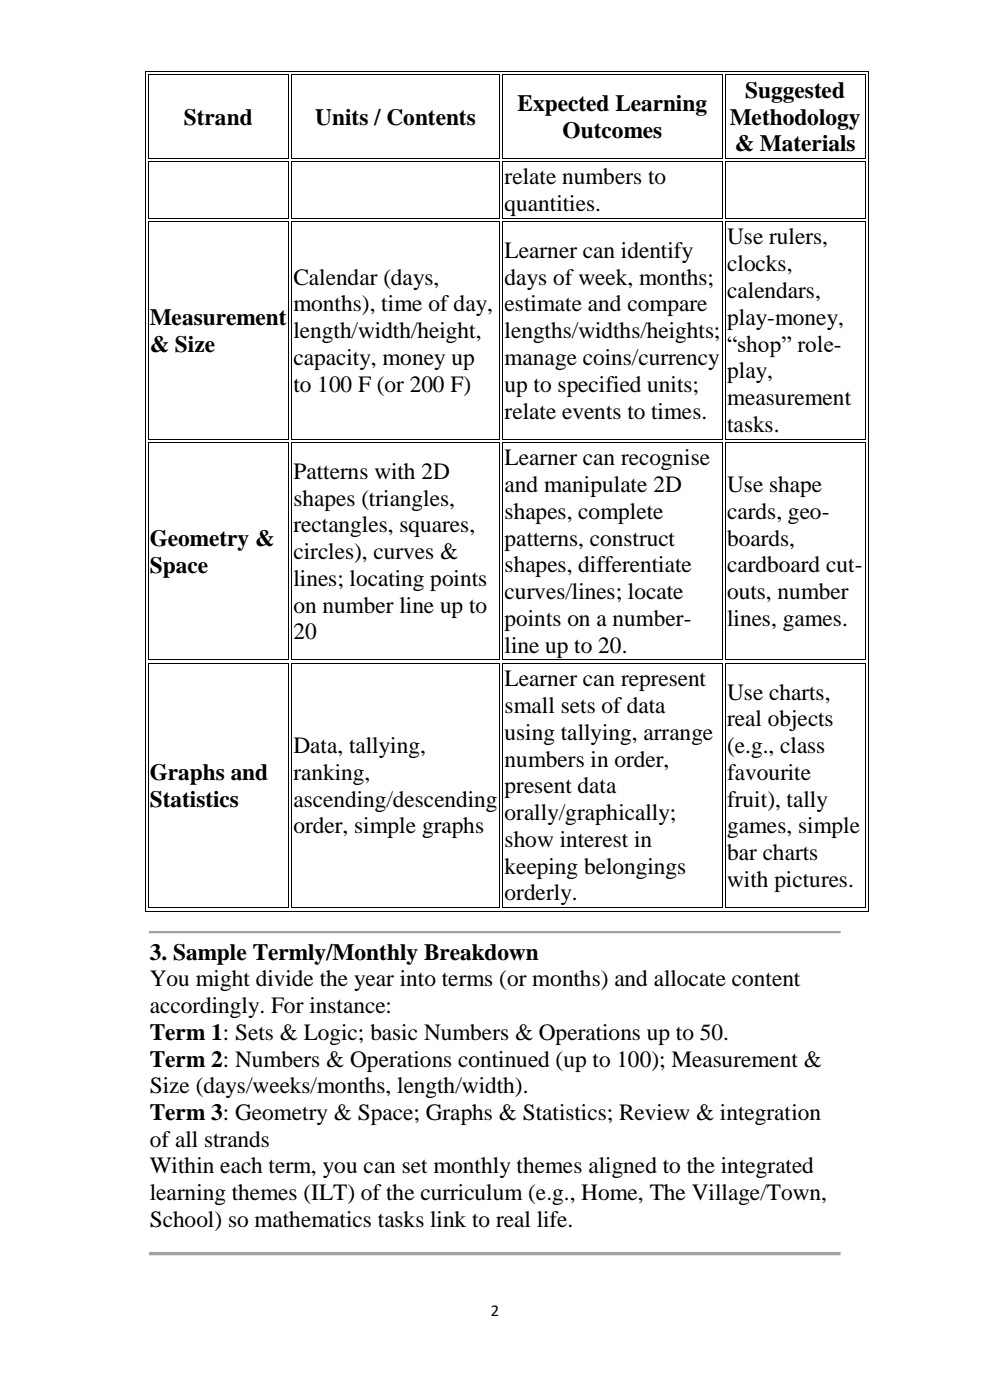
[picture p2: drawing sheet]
<svg xmlns="http://www.w3.org/2000/svg" width="210mm" height="297mm" viewBox="0 0 210 297" stroke-linecap="round" stroke-linejoin="round" font-family="sans-serif">
<defs><g id="words">
<g font-size="5">
<text x="109.8" y="23.6">Expected Learning</text>
<text x="158.1" y="20.7">Suggested</text>
<text x="39" y="26.4">Strand</text>
<text x="66.9" y="26.4">Units / Contents</text>
<text x="119.4" y="29.3">Outcomes</text>
<text x="154.8" y="26.4">Methodology</text>
<text x="155.9" y="32.1">&amp; Materials</text>
<text x="107" y="39.1">relate numbers to</text>
<text x="107" y="44.8">quantities.</text>
<text x="154.2" y="51.9">Use rulers,</text>
<text x="107" y="54.7">Learner can identify</text>
<text x="154.2" y="57.5">clocks,</text>
<text x="62.2" y="60.4">Calendar (days,</text>
<text x="107" y="60.4">days of week, months;</text>
<text x="154.2" y="63.2">calendars,</text>
<text x="31.8" y="69">Measurement</text>
<text x="62.2" y="66">months), time of day,</text>
<text x="62.2" y="71.8">length/width/height,</text>
<text x="107" y="66">estimate and compare</text>
<text x="107" y="71.8">lengths/widths/heights;</text>
<text x="154.2" y="68.9">play-money,</text>
<text x="31.8" y="74.7">&amp; Size</text>
<text x="62.2" y="77.4">capacity, money up</text>
<text x="107" y="77.4">manage coins/currency</text>
<text x="154.2" y="74.6">“shop” role-</text>
<text x="62.2" y="83.1">to 100 F (or 200 F)</text>
<text x="107" y="83.1">up to specified units;</text>
<text x="154.2" y="80.3">play,</text>
<text x="107" y="88.8">relate events to times.</text>
<text x="154.2" y="86">measurement</text>
<text x="154.2" y="91.6">tasks.</text>
<text x="62.2" y="101.6">Patterns with 2D</text>
<text x="107" y="98.7">Learner can recognise</text>
<text x="62.2" y="107.2">shapes (triangles,</text>
<text x="107" y="104.4">and manipulate 2D</text>
<text x="154.2" y="104.4">Use shape</text>
<text x="62.2" y="112.9">rectangles, squares,</text>
<text x="107" y="110.1">shapes, complete</text>
<text x="154.2" y="110.1">cards, geo-</text>
<text x="31.8" y="115.8">Geometry &amp;</text>
<text x="62.2" y="118.6">circles), curves &amp;</text>
<text x="107" y="115.8">patterns, construct</text>
<text x="154.2" y="115.8">boards,</text>
<text x="31.8" y="121.5">Space</text>
<text x="62.2" y="124.3">lines; locating points</text>
<text x="107" y="121.4">shapes, differentiate</text>
<text x="154.2" y="121.4">cardboard cut-</text>
<text x="62.2" y="130">on number line up to</text>
<text x="107" y="127.1">curves/lines; locate</text>
<text x="154.2" y="127.1">outs, number</text>
<text x="62.2" y="135.7">20</text>
<text x="107" y="132.8">points on a number-</text>
<text x="154.2" y="132.8">lines, games.</text>
<text x="107" y="138.5">line up to 20.</text>
<text x="107" y="145.6">Learner can represent</text>
<text x="154.2" y="148.4">Use charts,</text>
<text x="107" y="151.2">small sets of data</text>
<text x="154.2" y="154.1">real objects</text>
<text x="62.2" y="159.8">Data, tallying,</text>
<text x="107" y="157">using tallying, arrange</text>
<text x="154.2" y="159.8">(e.g., class</text>
<text x="31.8" y="165.5">Graphs and</text>
<text x="62.2" y="165.5">ranking,</text>
<text x="107" y="162.6">numbers in order,</text>
<text x="154.2" y="165.5">favourite</text>
<text x="31.8" y="171.2">Statistics</text>
<text x="62.2" y="171.1">ascending/descending</text>
<text x="107" y="168.3">present data</text>
<text x="107" y="174">orally/graphically;</text>
<text x="154.2" y="171.1">fruit), tally</text>
<text x="62.2" y="176.8">order, simple graphs</text>
<text x="107" y="179.6">show interest in</text>
<text x="154.2" y="176.8">games, simple</text>
<text x="107" y="185.3">keeping belongings</text>
<text x="154.2" y="182.5">bar charts</text>
<text x="107" y="191">orderly.</text>
<text x="154.2" y="188.2">with pictures.</text>
<text x="31.8" y="203.6">3. Sample Termly/Monthly Breakdown</text>
<text x="31.8" y="209.2">You might divide the year into terms (or months) and allocate content</text>
<text x="31.8" y="214.9">accordingly. For instance:</text>
<text x="31.8" y="220.5">Term 1: Sets &amp; Logic; basic Numbers &amp; Operations up to 50.</text>
<text x="31.8" y="226.3">Term 2: Numbers &amp; Operations continued (up to 100); Measurement &amp;</text>
<text x="31.8" y="231.9">Size (days/weeks/months, length/width).</text>
<text x="31.8" y="237.6">Term 3: Geometry &amp; Space; Graphs &amp; Statistics; Review &amp; integration</text>
<text x="31.8" y="243.3">of all strands</text>
<text x="31.8" y="249">Within each term, you can set monthly themes aligned to the integrated</text>
<text x="31.8" y="254.6">learning themes (ILT) of the curriculum (e.g., Home, The Village/Town,</text>
<text x="31.8" y="260.3">School) so mathematics tasks link to real life.</text>
</g>
<text font-size="3.5" x="104.1" y="279.1">2</text>
</g></defs>
<g fill="#000">
<path d="M30.7 15h.2v1.2h-.2z" fill-rule="evenodd"/>
<path d="M30.7 15h.2v.2h-.2z" fill-rule="evenodd"/>
<path d="M31.3 15.7h.2v.2h-.2z" fill-rule="evenodd"/>
<path d="M31.3 15.7h.2v.2h-.2z" fill-rule="evenodd"/>
<path d="M61.1 15.7h.2v.2h-.2z" fill-rule="evenodd"/>
<path d="M61.1 15.7h.2v.2h-.2z" fill-rule="evenodd"/>
<path d="M61.6 15h.1v.2h-.1z" fill-rule="evenodd"/>
<path d="M61.8 15.7h.2v.2h-.2z" fill-rule="evenodd"/>
<path d="M61.8 15.7h.2v.2h-.2z" fill-rule="evenodd"/>
<path d="M105.9 15.7h.1v.2h-.1z" fill-rule="evenodd"/>
<path d="M105.9 15.7h.1v.2h-.1z" fill-rule="evenodd"/>
<path d="M106.3 15h.2v.2h-.2z" fill-rule="evenodd"/>
<path d="M106.6 15.7h.2v.2h-.2z" fill-rule="evenodd"/>
<path d="M106.6 15.7h.2v.2h-.2z" fill-rule="evenodd"/>
<path d="M153.1 15.7h.2v.2h-.2z" fill-rule="evenodd"/>
<path d="M153.1 15.7h.2v.2h-.2z" fill-rule="evenodd"/>
<path d="M153.6 15h.1v.2h-.1z" fill-rule="evenodd"/>
<path d="M153.8 15.7h.2v.2h-.2z" fill-rule="evenodd"/>
<path d="M153.8 15.7h.2v.2h-.2z" fill-rule="evenodd"/>
<path d="M183.4 15.7h.2v.2h-.2z" fill-rule="evenodd"/>
<path d="M183.4 15.7h.2v.2h-.2z" fill-rule="evenodd"/>
<path d="M184.1 15h.1v1.2h-.1z" fill-rule="evenodd"/>
<path d="M184.1 15h.1v.2h-.1z" fill-rule="evenodd"/>
<path d="M30.7 33.9h.2v.7h-.2z" fill-rule="evenodd"/>
<path d="M31.3 33.5h.2v.1h-.2z" fill-rule="evenodd"/>
<path d="M31.3 33.5h.2v.1h-.2z" fill-rule="evenodd"/>
<path d="M31.3 34.2h.2v.2h-.2z" fill-rule="evenodd"/>
<path d="M31.3 34.2h.2v.2h-.2z" fill-rule="evenodd"/>
<path d="M61.1 33.5h.2v.1h-.2z" fill-rule="evenodd"/>
<path d="M61.1 33.5h.2v.1h-.2z" fill-rule="evenodd"/>
<path d="M61.1 34.2h.2v.2h-.2z" fill-rule="evenodd"/>
<path d="M61.1 34.2h.2v.2h-.2z" fill-rule="evenodd"/>
<path d="M61.8 33.5h.2v.1h-.2z" fill-rule="evenodd"/>
<path d="M61.8 33.5h.2v.1h-.2z" fill-rule="evenodd"/>
<path d="M61.8 34.2h.2v.2h-.2z" fill-rule="evenodd"/>
<path d="M61.8 34.2h.2v.2h-.2z" fill-rule="evenodd"/>
<path d="M105.9 33.5h.1v.1h-.1z" fill-rule="evenodd"/>
<path d="M105.9 33.5h.1v.1h-.1z" fill-rule="evenodd"/>
<path d="M105.9 34.2h.1v.2h-.1z" fill-rule="evenodd"/>
<path d="M105.9 34.2h.1v.2h-.1z" fill-rule="evenodd"/>
<path d="M106.6 33.5h.2v.1h-.2z" fill-rule="evenodd"/>
<path d="M106.6 33.5h.2v.1h-.2z" fill-rule="evenodd"/>
<path d="M106.6 34.2h.2v.2h-.2z" fill-rule="evenodd"/>
<path d="M106.6 34.2h.2v.2h-.2z" fill-rule="evenodd"/>
<path d="M153.1 33.5h.2v.1h-.2z" fill-rule="evenodd"/>
<path d="M153.1 33.5h.2v.1h-.2z" fill-rule="evenodd"/>
<path d="M153.1 34.2h.2v.2h-.2z" fill-rule="evenodd"/>
<path d="M153.1 34.2h.2v.2h-.2z" fill-rule="evenodd"/>
<path d="M153.8 33.5h.2v.1h-.2z" fill-rule="evenodd"/>
<path d="M153.8 33.5h.2v.1h-.2z" fill-rule="evenodd"/>
<path d="M153.8 34.2h.2v.2h-.2z" fill-rule="evenodd"/>
<path d="M153.8 34.2h.2v.2h-.2z" fill-rule="evenodd"/>
<path d="M183.4 33.5h.2v.1h-.2z" fill-rule="evenodd"/>
<path d="M183.4 33.5h.2v.1h-.2z" fill-rule="evenodd"/>
<path d="M183.4 34.2h.2v.2h-.2z" fill-rule="evenodd"/>
<path d="M183.4 34.2h.2v.2h-.2z" fill-rule="evenodd"/>
<path d="M184.1 33.9h.1v.7h-.1z" fill-rule="evenodd"/>
<path d="M30.7 46.7h.2v.7h-.2z" fill-rule="evenodd"/>
<path d="M31.3 46.2h.2v.2h-.2z" fill-rule="evenodd"/>
<path d="M31.3 46.2h.2v.2h-.2z" fill-rule="evenodd"/>
<path d="M31.3 47h.2v.1h-.2z" fill-rule="evenodd"/>
<path d="M31.3 47h.2v.1h-.2z" fill-rule="evenodd"/>
<path d="M61.1 46.2h.2v.2h-.2z" fill-rule="evenodd"/>
<path d="M61.1 46.2h.2v.2h-.2z" fill-rule="evenodd"/>
<path d="M61.1 47h.2v.1h-.2z" fill-rule="evenodd"/>
<path d="M61.1 47h.2v.1h-.2z" fill-rule="evenodd"/>
<path d="M61.8 46.2h.2v.2h-.2z" fill-rule="evenodd"/>
<path d="M61.8 46.2h.2v.2h-.2z" fill-rule="evenodd"/>
<path d="M61.8 47h.2v.1h-.2z" fill-rule="evenodd"/>
<path d="M61.8 47h.2v.1h-.2z" fill-rule="evenodd"/>
<path d="M105.9 46.2h.1v.2h-.1z" fill-rule="evenodd"/>
<path d="M105.9 46.2h.1v.2h-.1z" fill-rule="evenodd"/>
<path d="M105.9 47h.1v.1h-.1z" fill-rule="evenodd"/>
<path d="M105.9 47h.1v.1h-.1z" fill-rule="evenodd"/>
<path d="M106.6 46.2h.2v.2h-.2z" fill-rule="evenodd"/>
<path d="M106.6 46.2h.2v.2h-.2z" fill-rule="evenodd"/>
<path d="M106.6 47h.2v.1h-.2z" fill-rule="evenodd"/>
<path d="M106.6 47h.2v.1h-.2z" fill-rule="evenodd"/>
<path d="M153.1 46.2h.2v.2h-.2z" fill-rule="evenodd"/>
<path d="M153.1 46.2h.2v.2h-.2z" fill-rule="evenodd"/>
<path d="M153.1 47h.2v.1h-.2z" fill-rule="evenodd"/>
<path d="M153.1 47h.2v.1h-.2z" fill-rule="evenodd"/>
<path d="M153.8 46.2h.2v.2h-.2z" fill-rule="evenodd"/>
<path d="M153.8 46.2h.2v.2h-.2z" fill-rule="evenodd"/>
<path d="M153.8 47h.2v.1h-.2z" fill-rule="evenodd"/>
<path d="M153.8 47h.2v.1h-.2z" fill-rule="evenodd"/>
<path d="M183.4 46.2h.2v.2h-.2z" fill-rule="evenodd"/>
<path d="M183.4 46.2h.2v.2h-.2z" fill-rule="evenodd"/>
<path d="M183.4 47h.2v.1h-.2z" fill-rule="evenodd"/>
<path d="M183.4 47h.2v.1h-.2z" fill-rule="evenodd"/>
<path d="M184.1 46.7h.1v.7h-.1z" fill-rule="evenodd"/>
<path d="M30.7 93.5h.2v.8h-.2z" fill-rule="evenodd"/>
<path d="M31.3 93.1h.2v.1h-.2z" fill-rule="evenodd"/>
<path d="M31.3 93.1h.2v.1h-.2z" fill-rule="evenodd"/>
<path d="M31.3 93.8h.2v.2h-.2z" fill-rule="evenodd"/>
<path d="M31.3 93.8h.2v.2h-.2z" fill-rule="evenodd"/>
<path d="M61.1 93.1h.2v.1h-.2z" fill-rule="evenodd"/>
<path d="M61.1 93.1h.2v.1h-.2z" fill-rule="evenodd"/>
<path d="M61.1 93.8h.2v.2h-.2z" fill-rule="evenodd"/>
<path d="M61.1 93.8h.2v.2h-.2z" fill-rule="evenodd"/>
<path d="M61.8 93.1h.2v.1h-.2z" fill-rule="evenodd"/>
<path d="M61.8 93.1h.2v.1h-.2z" fill-rule="evenodd"/>
<path d="M61.8 93.8h.2v.2h-.2z" fill-rule="evenodd"/>
<path d="M61.8 93.8h.2v.2h-.2z" fill-rule="evenodd"/>
<path d="M105.9 93.1h.1v.1h-.1z" fill-rule="evenodd"/>
<path d="M105.9 93.1h.1v.1h-.1z" fill-rule="evenodd"/>
<path d="M105.9 93.8h.1v.2h-.1z" fill-rule="evenodd"/>
<path d="M105.9 93.8h.1v.2h-.1z" fill-rule="evenodd"/>
<path d="M106.6 93.1h.2v.1h-.2z" fill-rule="evenodd"/>
<path d="M106.6 93.1h.2v.1h-.2z" fill-rule="evenodd"/>
<path d="M106.6 93.8h.2v.2h-.2z" fill-rule="evenodd"/>
<path d="M106.6 93.8h.2v.2h-.2z" fill-rule="evenodd"/>
<path d="M153.1 93.1h.2v.1h-.2z" fill-rule="evenodd"/>
<path d="M153.1 93.1h.2v.1h-.2z" fill-rule="evenodd"/>
<path d="M153.1 93.8h.2v.2h-.2z" fill-rule="evenodd"/>
<path d="M153.1 93.8h.2v.2h-.2z" fill-rule="evenodd"/>
<path d="M153.8 93.1h.2v.1h-.2z" fill-rule="evenodd"/>
<path d="M153.8 93.1h.2v.1h-.2z" fill-rule="evenodd"/>
<path d="M153.8 93.8h.2v.2h-.2z" fill-rule="evenodd"/>
<path d="M153.8 93.8h.2v.2h-.2z" fill-rule="evenodd"/>
<path d="M183.4 93.1h.2v.1h-.2z" fill-rule="evenodd"/>
<path d="M183.4 93.1h.2v.1h-.2z" fill-rule="evenodd"/>
<path d="M183.4 93.8h.2v.2h-.2z" fill-rule="evenodd"/>
<path d="M183.4 93.8h.2v.2h-.2z" fill-rule="evenodd"/>
<path d="M184.1 93.5h.1v.8h-.1z" fill-rule="evenodd"/>
<path d="M30.7 140.4h.2v.7h-.2z" fill-rule="evenodd"/>
<path d="M31.3 139.9h.2v.2h-.2z" fill-rule="evenodd"/>
<path d="M31.3 139.9h.2v.2h-.2z" fill-rule="evenodd"/>
<path d="M31.3 140.7h.2v.2h-.2z" fill-rule="evenodd"/>
<path d="M31.3 140.7h.2v.2h-.2z" fill-rule="evenodd"/>
<path d="M61.1 139.9h.2v.2h-.2z" fill-rule="evenodd"/>
<path d="M61.1 139.9h.2v.2h-.2z" fill-rule="evenodd"/>
<path d="M61.1 140.7h.2v.2h-.2z" fill-rule="evenodd"/>
<path d="M61.1 140.7h.2v.2h-.2z" fill-rule="evenodd"/>
<path d="M61.8 139.9h.2v.2h-.2z" fill-rule="evenodd"/>
<path d="M61.8 139.9h.2v.2h-.2z" fill-rule="evenodd"/>
<path d="M61.8 140.7h.2v.2h-.2z" fill-rule="evenodd"/>
<path d="M61.8 140.7h.2v.2h-.2z" fill-rule="evenodd"/>
<path d="M105.9 139.9h.1v.2h-.1z" fill-rule="evenodd"/>
<path d="M105.9 139.9h.1v.2h-.1z" fill-rule="evenodd"/>
<path d="M105.9 140.7h.1v.2h-.1z" fill-rule="evenodd"/>
<path d="M105.9 140.7h.1v.2h-.1z" fill-rule="evenodd"/>
<path d="M106.6 139.9h.2v.2h-.2z" fill-rule="evenodd"/>
<path d="M106.6 139.9h.2v.2h-.2z" fill-rule="evenodd"/>
<path d="M106.6 140.7h.2v.2h-.2z" fill-rule="evenodd"/>
<path d="M106.6 140.7h.2v.2h-.2z" fill-rule="evenodd"/>
<path d="M153.1 139.9h.2v.2h-.2z" fill-rule="evenodd"/>
<path d="M153.1 139.9h.2v.2h-.2z" fill-rule="evenodd"/>
<path d="M153.1 140.7h.2v.2h-.2z" fill-rule="evenodd"/>
<path d="M153.1 140.7h.2v.2h-.2z" fill-rule="evenodd"/>
<path d="M153.8 139.9h.2v.2h-.2z" fill-rule="evenodd"/>
<path d="M153.8 139.9h.2v.2h-.2z" fill-rule="evenodd"/>
<path d="M153.8 140.7h.2v.2h-.2z" fill-rule="evenodd"/>
<path d="M153.8 140.7h.2v.2h-.2z" fill-rule="evenodd"/>
<path d="M183.4 139.9h.2v.2h-.2z" fill-rule="evenodd"/>
<path d="M183.4 139.9h.2v.2h-.2z" fill-rule="evenodd"/>
<path d="M183.4 140.7h.2v.2h-.2z" fill-rule="evenodd"/>
<path d="M183.4 140.7h.2v.2h-.2z" fill-rule="evenodd"/>
<path d="M184.1 140.4h.1v.7h-.1z" fill-rule="evenodd"/>
<path d="M30.7 193.2h.2v.2h-.2z" fill-rule="evenodd"/>
<path d="M30.7 193.2h.2v.2h-.2z" fill-rule="evenodd"/>
<path d="M31.3 192.5h.2v.1h-.2z" fill-rule="evenodd"/>
<path d="M31.3 192.5h.2v.1h-.2z" fill-rule="evenodd"/>
<path d="M61.1 192.5h.2v.1h-.2z" fill-rule="evenodd"/>
<path d="M61.1 192.5h.2v.1h-.2z" fill-rule="evenodd"/>
<path d="M61.6 193.2h.1v.2h-.1z" fill-rule="evenodd"/>
<path d="M61.8 192.5h.2v.1h-.2z" fill-rule="evenodd"/>
<path d="M61.8 192.5h.2v.1h-.2z" fill-rule="evenodd"/>
<path d="M105.9 192.5h.1v.1h-.1z" fill-rule="evenodd"/>
<path d="M105.9 192.5h.1v.1h-.1z" fill-rule="evenodd"/>
<path d="M106.3 193.2h.2v.2h-.2z" fill-rule="evenodd"/>
<path d="M106.6 192.5h.2v.1h-.2z" fill-rule="evenodd"/>
<path d="M106.6 192.5h.2v.1h-.2z" fill-rule="evenodd"/>
<path d="M153.1 192.5h.2v.1h-.2z" fill-rule="evenodd"/>
<path d="M153.1 192.5h.2v.1h-.2z" fill-rule="evenodd"/>
<path d="M153.6 193.2h.1v.2h-.1z" fill-rule="evenodd"/>
<path d="M153.8 192.5h.2v.1h-.2z" fill-rule="evenodd"/>
<path d="M153.8 192.5h.2v.1h-.2z" fill-rule="evenodd"/>
<path d="M183.4 192.5h.2v.1h-.2z" fill-rule="evenodd"/>
<path d="M183.4 192.5h.2v.1h-.2z" fill-rule="evenodd"/>
<path d="M184.1 193.2h.1v.2h-.1z" fill-rule="evenodd"/>
<path d="M184.1 193.2h.1v.2h-.1z" fill-rule="evenodd"/>
</g>
<g fill="none" stroke="#000" stroke-width=".21">
<path d="M30.8 16.2v17.7M30.9 15.1h30.7M31.4 15.9v17.6M31.5 15.8h29.6M61.2 15.9v17.6M61.7 15.1h44.6M61.9 15.9v17.6M62 15.8h43.8M105.9 15.9v17.6M106.5 15.1h47.1M106.7 15.9v17.6M106.8 15.8h46.3"/>
<path d="M153.2 15.9v17.6M153.7 15.1h30.4M153.9 15.9v17.6M154 15.8h29.4M183.5 15.9v17.6M184.1 16.2v17.7M30.8 34.6v12.1M31.4 34.4v11.8M31.5 33.5h29.6M31.5 34.3h29.6M61.2 34.4v11.8M61.9 34.4v11.8"/>
<path d="M62 33.5h43.8M62 34.3h43.8M105.9 34.4v11.8M106.7 34.4v11.8M106.8 33.5h46.3M106.8 34.3h46.3M153.2 34.4v11.8M153.9 34.4v11.8M154 33.5h29.4M154 34.3h29.4M183.5 34.4v11.8M184.1 34.6v12.1"/>
<path d="M30.8 47.4v46.1M31.4 47.1v46M31.5 46.3h29.6M31.5 47h29.6M61.2 47.1v46M61.9 47.1v46M62 46.3h43.8M62 47h43.8M105.9 47.1v46M106.7 47.1v46M106.8 46.3h46.3M106.8 47h46.3"/>
<path d="M153.2 47.1v46M153.9 47.1v46M154 46.3h29.4M154 47h29.4M183.5 47.1v46M184.1 47.4v46.1M30.8 94.3v46.1M31.4 94v45.9M31.5 93.2h29.6M31.5 93.9h29.6M61.2 94v45.9M61.9 94v45.9"/>
<path d="M62 93.2h43.8M62 93.9h43.8M105.9 94v45.9M106.7 94v45.9M106.8 93.2h46.3M106.8 93.9h46.3M153.2 94v45.9M153.9 94v45.9M154 93.2h29.4M154 93.9h29.4M183.5 94v45.9M184.1 94.3v46.1"/>
<path d="M30.8 141.1v52.1M31.4 140.9v51.6M31.5 140h29.6M31.5 140.8h29.6M61.2 140.9v51.6M61.9 140.9v51.6M62 140h43.8M62 140.8h43.8M105.9 140.9v51.6M106.7 140.9v51.6M106.8 140h46.3M106.8 140.8h46.3"/>
<path d="M153.2 140.9v51.6M153.9 140.9v51.6M154 140h29.4M154 140.8h29.4M183.5 140.9v51.6M184.1 141.1v52.1M30.9 193.3h30.7M31.5 192.6h29.6M61.7 193.3h44.6M62 192.6h43.8M106.5 193.3h47.1M106.8 192.6h46.3"/>
<path d="M153.7 193.3h30.4M154 192.6h29.4"/>
</g>
<g fill="#a0a0a0">
<path d="M31.7 197.6h146.6v.5h-146.6z" fill-rule="evenodd"/>
<path d="M31.8 197.6v.1z" fill-rule="evenodd"/>
<path d="M31.8 197.6v.1z" fill-rule="evenodd"/>
</g>
<path d="M31.8 197.6h146.4" fill="none" stroke="#a0a0a0" stroke-width=".21"/>
<path d="M178.2 197.6l.1 .1z" fill-rule="evenodd" fill="#e3e3e3"/>
<g fill="#a0a0a0">
<path d="M178.2 197.6l.1 .1z" fill-rule="evenodd"/>
<path d="M31.8 197.7v.4z" fill-rule="evenodd"/>
</g>
<path d="M178.2 197.7l.1 .4z" fill-rule="evenodd" fill="#e3e3e3"/>
<path d="M31.8 198.1v.1z" fill-rule="evenodd" fill="#a0a0a0"/>
<path d="M31.8 198.1v.1z" fill-rule="evenodd" fill="#e3e3e3"/>
<path d="M31.8 198.1h146.4" fill="none" stroke="#e3e3e3" stroke-width=".21"/>
<g fill="#e3e3e3">
<path d="M178.2 198.1l.1 .1z" fill-rule="evenodd"/>
<path d="M178.2 198.1l.1 .1z" fill-rule="evenodd"/>
</g>
<g fill="#a0a0a0">
<path d="M31.7 265.7h146.6v.6h-146.6z" fill-rule="evenodd"/>
<path d="M31.8 265.8v.1z" fill-rule="evenodd"/>
<path d="M31.8 265.8v.1z" fill-rule="evenodd"/>
</g>
<path d="M31.8 265.8h146.4" fill="none" stroke="#a0a0a0" stroke-width=".21"/>
<path d="M178.2 265.8l.1 .1z" fill-rule="evenodd" fill="#e3e3e3"/>
<g fill="#a0a0a0">
<path d="M178.2 265.8l.1 .1z" fill-rule="evenodd"/>
<path d="M31.8 265.9v.3z" fill-rule="evenodd"/>
</g>
<path d="M178.2 265.9l.1 .3z" fill-rule="evenodd" fill="#e3e3e3"/>
<path d="M31.8 266.2v.1z" fill-rule="evenodd" fill="#a0a0a0"/>
<path d="M31.8 266.2v.1z" fill-rule="evenodd" fill="#e3e3e3"/>
<path d="M31.8 266.3h146.4" fill="none" stroke="#e3e3e3" stroke-width=".21"/>
<g fill="#e3e3e3">
<path d="M178.2 266.2l.1 .1z" fill-rule="evenodd"/>
<path d="M178.2 266.2l.1 .1z" fill-rule="evenodd"/>
</g>
<use href="#words"/>
</svg>
